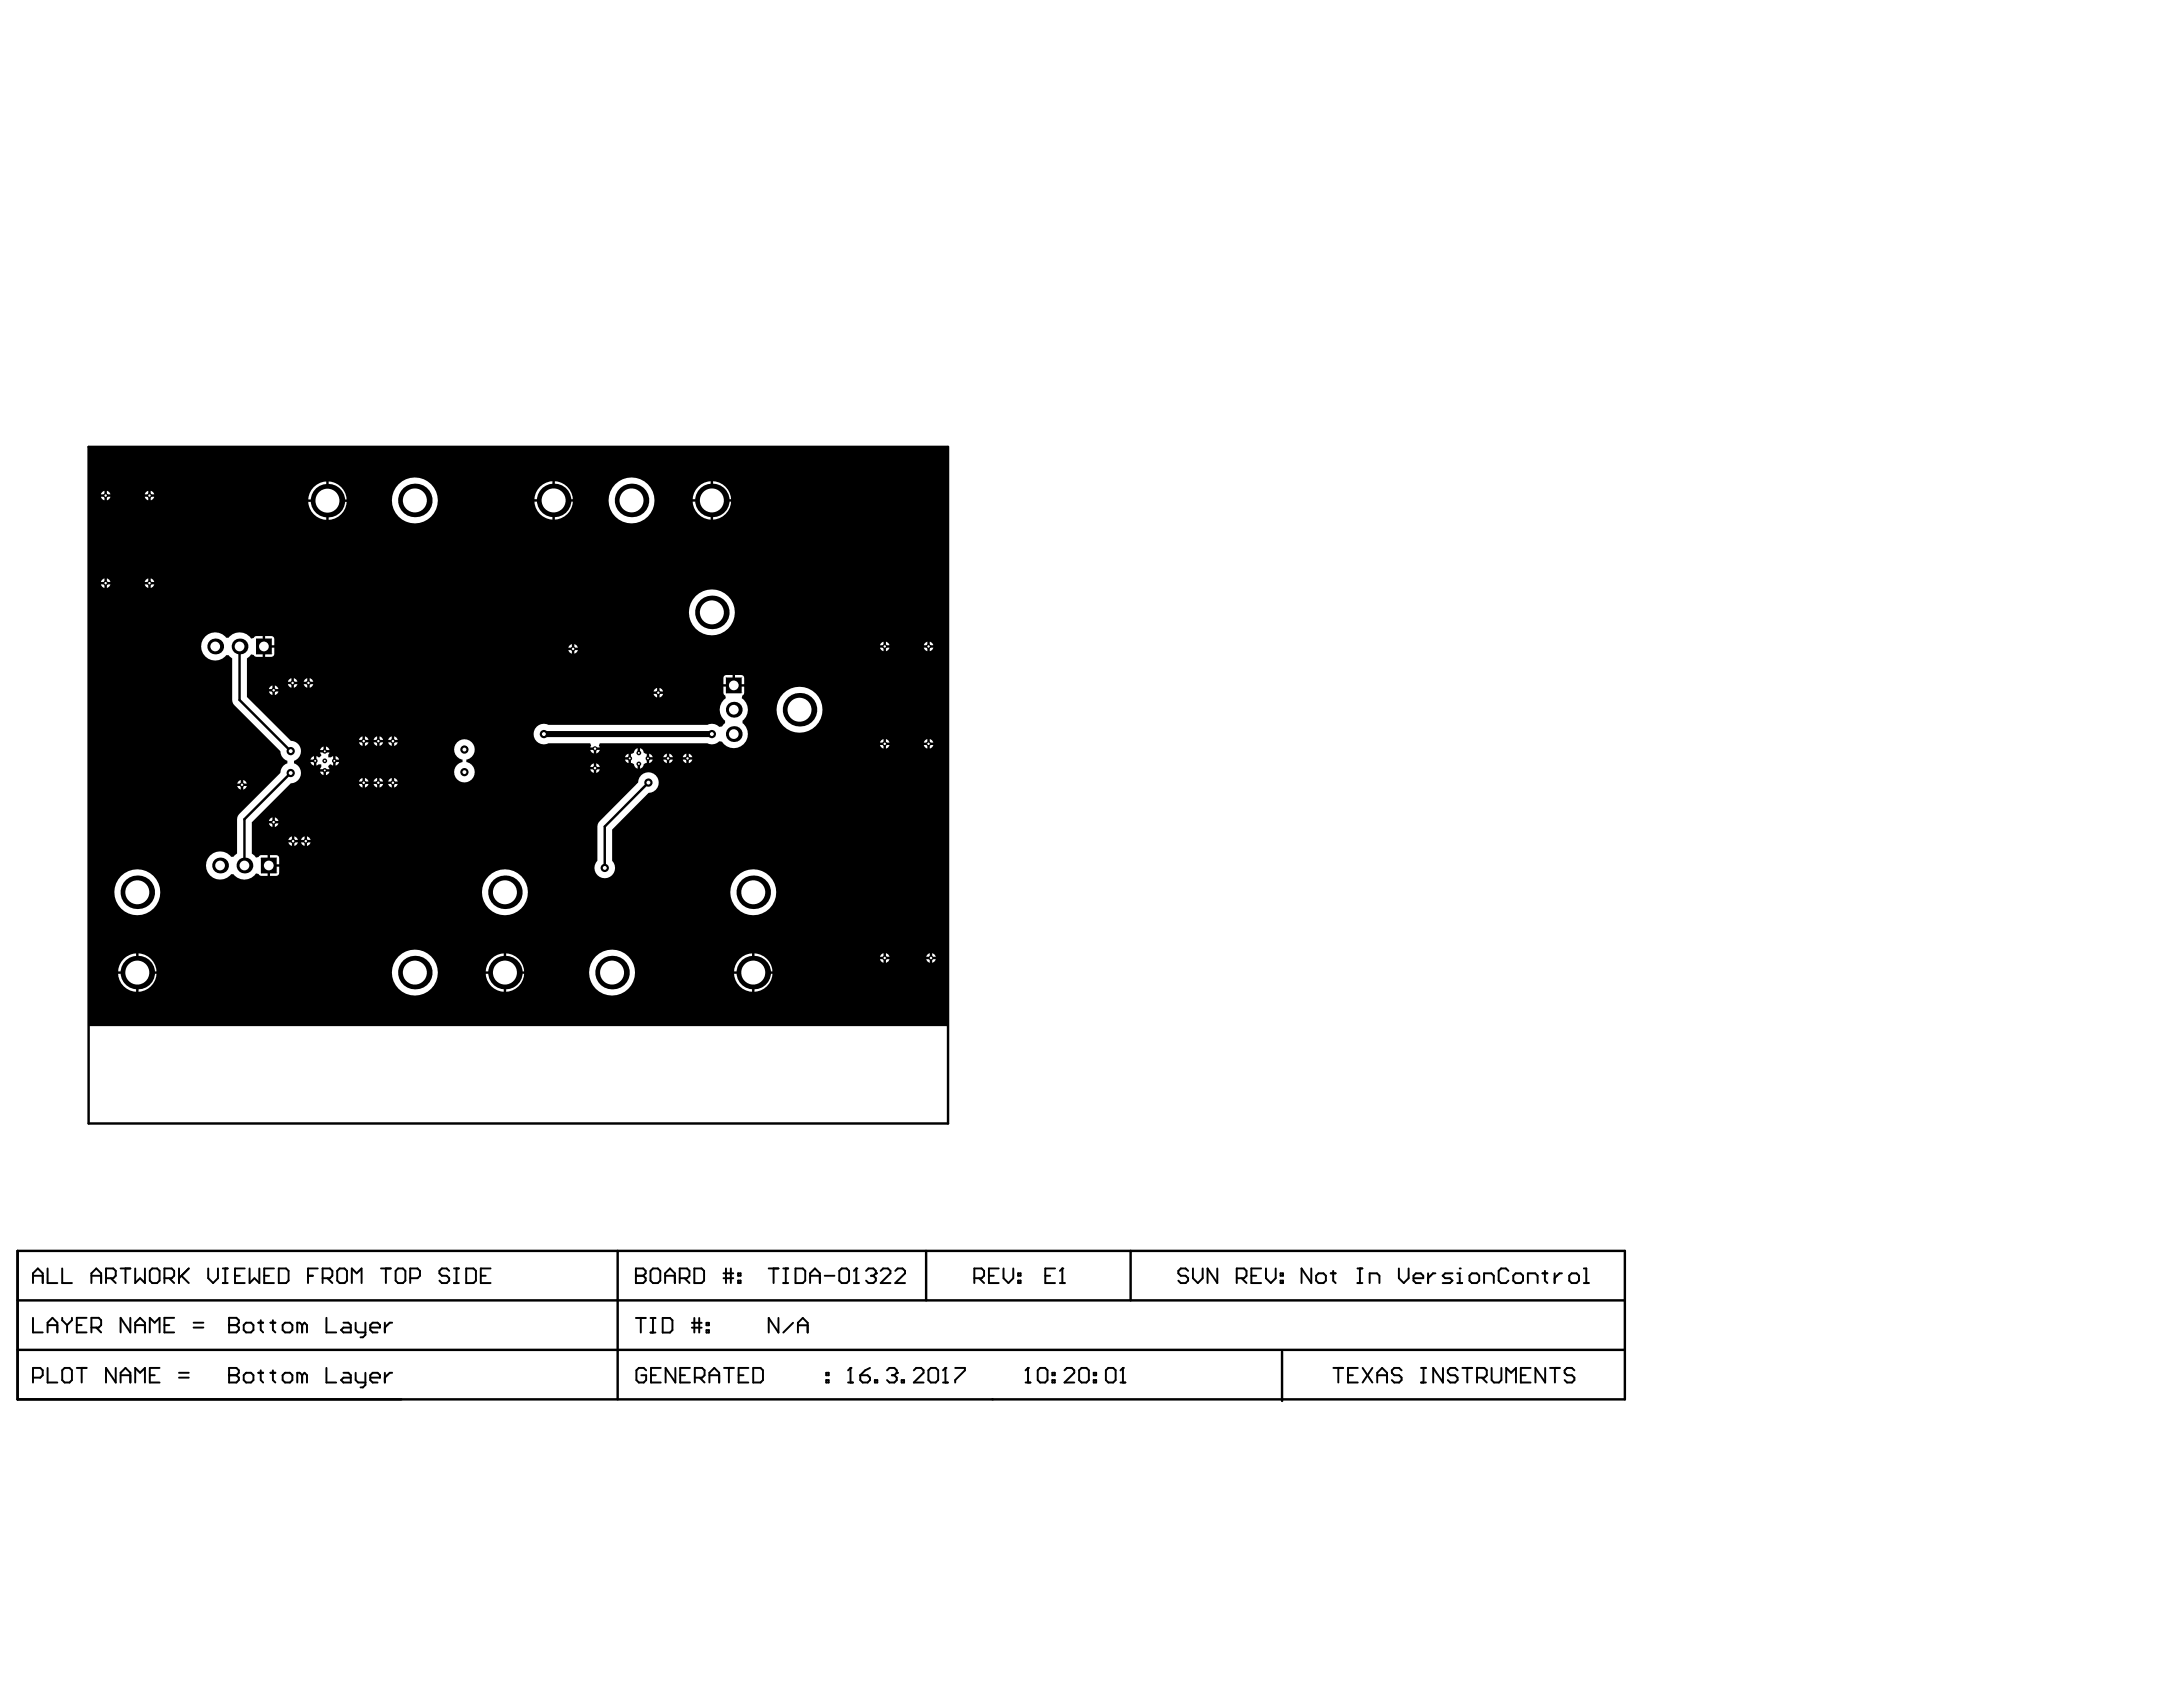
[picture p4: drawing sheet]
<svg xmlns="http://www.w3.org/2000/svg" width="279mm" height="216mm" viewBox="0 0 279 216" stroke-linecap="round" stroke-linejoin="round" font-family="sans-serif">
<path d="M11.3 57.2h110v86.6h-110zM30.7 82.7v6.9l6.5 6.5M37.2 98.6v.3l-5.9 5.9v6M83 100.2l-5.6 5.6v5.3M2.2 160.1v19h205.8v-19h-205.7v19M2.2 172.8h205.7M2.2 166.4h205.8M79.1 160.1v19M118.5 160.1v6.3M144.7 160.1v6.3M164.1 173v6.3" fill="none" stroke="#000" stroke-width=".31"/>
<g fill="none" stroke="#000" stroke-width=".25">
<path d="M4.2 163.3h1.3M4.2 164.2v-1.2l.6-.7 .7 .7v1.2M4.2 168.7v1.8h1.3M4.2 176.3h1l.3-.3v-.6l-.3-.3h-1v1.8M6.1 162.3v1.9h1.2M6.1 170.5v-1.2l.6-.6 .6 .6v1.2M6.1 175.1v1.8h1.2M6.1 169.6h1.2M8 162.3v1.9h1.2M8 175.4l.3-.3h.6l.3 .3v1.2l-.3 .3h-.6l-.3-.3zM8 168.7v.3l.6 .6M8.6 169.6v.9"/>
<path d="M9.2 168.7v.3l-.6 .6M9.8 175.1h1.3M9.8 169.6h.7M10.5 175.1v1.8M11.1 168.7h-1.3v1.8h1.3M11.7 163.3h1.2M11.7 169.9h.9l.3-.3v-.6l-.3-.3h-.9v1.8M11.7 164.2v-1.2l.6-.7 .6 .7v1.2M12.3 169.9l.6 .6M13.6 163.6h.9l.3-.3v-.7l-.3-.3h-.9v1.9M14.2 163.6l.6 .6M14.8 175.1v1.8l-1.2-1.8v1.8"/>
<path d="M15.4 162.3h1.3M15.4 176.9v-1.2l.7-.6 .6 .6v1.2M15.4 176h1.3M16.1 162.3v1.9M16.7 168.7v1.8l-1.3-1.8v1.8M17.3 162.3v1.9l.6-.6 .7 .6v-1.9M17.3 170.5v-1.2l.6-.6 .7 .6v1.2M17.3 176.9v-1.8l.6 .6 .7-.6v1.8M17.3 169.6h1.3M19.2 162.6l.3-.3h.6l.3 .3v1.3l-.3 .3h-.6l-.3-.3zM19.2 176h.6M19.2 170.5v-1.8l.6 .6 .6-.6v1.8"/>
<path d="M20.4 175.1h-1.2v1.8h1.2M21 163.6h1l.3-.3v-.7l-.3-.3h-1v1.9M21 169.6h.7M21.7 163.6l.6 .6M22.3 168.7h-1.3v1.8h1.3M22.9 176.3h1.3M22.9 175.7h1.3M22.9 162.3v1.9M23.2 163.3l1 .9M24.2 162.3l-1.3 1.3M24.8 169.9h1.2M24.8 169.3h1.2"/>
<path d="M26.7 162.3v1.3l.6 .6 .6-.6v-1.3M28.5 164.2h.6M28.5 162.3h.6M28.8 162.3v1.9M29.3 176h.1M29.3 169.6h.1M29.3 175.1h1l.3 .3v.3l-.3 .3 .3 .3v.3l-.3 .3h-1zM29.3 176h1M29.3 168.7h1l.3 .3v.3l-.3 .3 .3 .3v.3l-.3 .3h-1zM29.3 169.6h1M30.1 163.3h.6M31.2 176l.3-.3h.6l.3 .3v.6l-.3 .3h-.6l-.3-.3z"/>
<path d="M31.2 169.6l.3-.3h.6l.3 .3v.6l-.3 .3h-.6l-.3-.3zM31.3 162.3h-1.2v1.9h1.2M31.9 162.3v1.9l.7-.6 .6 .6v-1.9M33.1 175.7h.6M33.1 169.3h.6M33.4 169v1.2l.3 .3M33.4 175.4v1.2l.3 .3M33.8 163.3h.6M34.6 175.7h.6M34.6 169.3h.6M34.9 169v1.2l.3 .3M34.9 175.4v1.2l.3 .3"/>
<path d="M35.1 162.3h-1.3v1.9h1.3M35.7 162.3h.9l.3 .3v1.3l-.3 .3h-.9zM36.2 176l.3-.3h.6l.3 .3v.6l-.3 .3h-.6l-.3-.3zM36.2 169.6l.3-.3h.6l.3 .3v.6l-.3 .3h-.6l-.3-.3zM38.7 176l-.3-.3h-.4v1.2M38.7 169.6l-.3-.3h-.4v1.2M38.7 169.6v.9M38.7 176v.9M38.7 176l.3-.3 .3 .3v.9M38.7 169.6l.3-.3 .3 .3v.9M39.4 163.3h.6M40.7 162.3h-1.3v1.9"/>
<path d="M41.3 163.6h.9l.3-.3v-.7l-.3-.3h-.9v1.9M41.8 175.1v1.8h1.2M41.8 168.7v1.8h1.2M41.9 163.6l.6 .6M43.2 162.6l.3-.3h.6l.3 .3v1.3l-.3 .3h-.6l-.3-.3zM44 175.7h.6l.3 .3v.9h-.9l-.3-.3 .3-.3h.9M44 169.3h.6l.3 .3v.9h-.9l-.3-.3 .3-.3h.9M45 164.2v-1.9l.7 .7 .6-.7v1.9M45.5 175.7v.9l.3 .3h1M45.5 169.3v.9l.3 .3h1M46.8 169.3v1.5l-.3 .3h-.4M46.8 175.7v1.5l-.3 .4h-.4"/>
<path d="M47.4 176.3h1.2v-.3l-.3-.3h-.6l-.3 .3v.6l.3 .3h.6M47.4 169.9h1.2v-.3l-.3-.3h-.6l-.3 .3v.6l.3 .3h.6M48.8 162.3h1.2M49.3 169.3v1.2M49.3 175.7v1.2M49.4 162.3v1.9M50.2 175.7h-.3l-.6 .6M50.2 169.3h-.3l-.6 .6M50.6 162.6l.3-.3h.7l.3 .3v1.3l-.3 .3h-.7l-.3-.3zM52.5 163.6h.9l.4-.3v-.7l-.4-.3h-.9v1.9M57.5 162.6l-.3-.3h-.6l-.4 .3v.4l.4 .3h.6l.3 .3v.3l-.3 .3h-.6l-.4-.3M58.1 164.2h.6"/>
<path d="M58.1 162.3h.6M58.4 162.3v1.9M59.7 162.3h.9l.3 .3v1.3l-.3 .3h-.9zM61.5 163.3h.7M62.8 162.3h-1.3v1.9h1.3M81.4 163.3h.1M81.4 162.3h.9l.3 .3v.4l-.3 .3 .3 .3v.3l-.3 .3h-.9zM81.4 163.3h.9M81.4 168.7h1.2M82 168.7v1.8M82.7 175.4l-.3-.3h-.6l-.3 .3v1.2l.3 .3h.6l.3-.3v-.6h-.6M83.3 162.6l.3-.3h.6l.3 .3v1.3l-.3 .3h-.6l-.3-.3z"/>
<path d="M83.3 168.7h.6M83.3 170.5h.6M83.3 176h.6M83.6 168.7v1.8M84.6 175.1h-1.3v1.8h1.3M84.8 168.7h1l.3 .3v1.2l-.3 .3h-1zM85.1 163.3h1.3M85.1 164.2v-1.2l.7-.7 .6 .7v1.2M86.4 175.1v1.8l-1.2-1.8v1.8M87 163.6h.9l.3-.3v-.7l-.3-.3h-.9v1.9M87.1 176h.6M87.6 163.6l.6 .6"/>
<path d="M88.3 175.1h-1.2v1.8h1.2M88.6 169.9h1.2M88.6 169.3h1.2M88.9 162.3h.9l.3 .3v1.3l-.3 .3h-.9zM88.9 168.7v1.8M88.9 176.3h1l.3-.3v-.6l-.3-.3h-1v1.8M89.5 168.7v1.8M89.6 176.3l.6 .6M90.4 170.2h.3v.3h-.3zM90.4 169.3h.3v.3h-.3zM90.8 176h1.2M90.8 176.9v-1.2l.6-.6 .6 .6v1.2"/>
<path d="M92.6 163h1.3M92.6 163.6h1.3M92.7 175.1h1.2M92.9 162.3v1.9M93.3 175.1v1.8M93.5 162.3v1.9M94.5 163.9h.3v.3h-.3zM94.5 163h.3v.3h-.3zM94.5 176h.7M95.8 175.1h-1.3v1.8h1.3M96.4 175.1h.9l.4 .3v1.2l-.4 .3h-.9zM98.4 162.3h1.2"/>
<path d="M99 162.3v1.9M99.6 168.7v1.8l-1.2-1.8v1.8M100.3 164.2h.6M100.3 162.3h.6M100.6 162.3v1.9M101.5 169.3l-1.2 1.2M101.8 162.3h.9l.4 .3v1.3l-.4 .3h-.9zM102.1 169.6h1.3M102.1 170.5v-1.2l.6-.6 .7 .6v1.2M103.7 163.3h1.2M103.7 164.2v-1.2l.6-.7 .6 .7v1.2M105.6 163.3h1.2"/>
<path d="M105.8 176.6h.3v.3h-.3zM105.8 175.7h.3v.3h-.3zM107.4 162.6l.3-.3h.7l.3 .3v1.3l-.3 .3h-.7l-.3-.3zM108.5 176.9h.7M108.9 175.1h.1M108.9 175.1v1.8M108.9 175.1l-.4 .3M109.3 164.2h.6M109.6 162.3h.1M109.6 162.3v1.9M109.6 162.3l-.3 .3M110.1 176h.9l.4 .3v.3l-.4 .3h-.6l-.3-.3z"/>
<path d="M110.8 162.6l.4-.3h.6l.3 .3v.4M111.4 175.1l-.7 .3-.6 .6M111.5 163.3h.3M111.8 163.3l.3 .3v.3l-.3 .3h-.6l-.4-.3M112 176.6h.3v.3h-.3zM112.1 163h.1M112.1 163l-.3 .3M112.7 162.6l.3-.3h.7l.3 .3v.4l-1.3 1.2h1.3M113.5 175.4l.3-.3h.7l.3 .3v.3M114.2 176h.3M114.5 176l.3 .3v.3l-.3 .3h-.7l-.3-.3M114.6 162.6l.3-.3h.6l.3 .3v.4l-1.2 1.2h1.2"/>
<path d="M114.8 175.7h.1M114.8 175.7l-.3 .3M115.4 176.6h.3v.3h-.3zM117 175.4l.3-.3h.6l.3 .3v.3l-1.2 1.2h1.2M118.8 175.4l.3-.3h.7l.3 .3v1.2l-.3 .3h-.7l-.3-.3zM120.7 176.9h.6M121 175.1h.1M121 175.1v1.8M121 175.1l-.3 .3M122.3 175.1h1.2v.3l-1.2 1.2v.3M124.7 163.6h.9l.3-.3v-.7l-.3-.3h-.9v1.9M125.3 163.6l.6 .6"/>
<path d="M126.6 163.3h.6M127.8 162.3h-1.2v1.9h1.2M128.4 162.3v1.3l.7 .6 .6-.6v-1.3M130.3 163.9h.3v.3h-.3zM130.3 163h.3v.3h-.3zM131.3 176.9h.6M131.6 175.1h.1M131.6 175.1v1.8M131.6 175.1l-.3 .3M132.8 175.4l.3-.3h.7l.3 .3v1.2l-.3 .3h-.7l-.3-.3zM133.8 163.3h.6M134.7 176.6h.3v.3h-.3z"/>
<path d="M134.7 175.7h.3v.3h-.3zM135 162.3h-1.2v1.9h1.2M135.7 164.2h.6M136 162.3h.1M136 162.3v1.9M136 162.3l-.3 .3M136.2 175.4l.4-.3h.6l.3 .3v.3l-1.3 1.2h1.3M138.1 175.4l.3-.3h.7l.3 .3v1.2l-.3 .3h-.7l-.3-.3zM140 176.6h.3v.3h-.3zM140 175.7h.3v.3h-.3zM141.5 175.4l.4-.3h.6l.3 .3v1.2l-.3 .3h-.6l-.4-.3zM143.4 176.9h.6"/>
<path d="M143.7 175.1h.1M143.7 175.1v1.8M143.7 175.1l-.3 .3M152.1 162.6l-.3-.3h-.7l-.3 .3v.4l.3 .3h.7l.3 .3v.3l-.3 .3h-.7l-.3-.3M152.7 162.3v1.3l.6 .6 .6-.6v-1.3M155.8 162.3v1.9l-1.2-1.9v1.9M158.3 163.6h.9l.3-.3v-.7l-.3-.3h-.9v1.9M158.9 163.6l.6 .6M160.2 163.3h.6M161.4 162.3h-1.2v1.9h1.2M162 162.3v1.3l.7 .6 .6-.6v-1.3M163.9 163.9h.3v.3h-.3z"/>
<path d="M163.9 163h.3v.3h-.3zM167.8 162.3v1.9l-1.2-1.9v1.9M168.5 163.3l.3-.3h.6l.3 .3v.6l-.3 .3h-.6l-.3-.3zM170.3 163h.6M170.6 162.6v1.3l.3 .3M170.7 175.1h1.2M171.3 175.1v1.8M172.5 176h.7M173.7 164.2h.7M173.7 162.3h.7M173.8 175.1h-1.3v1.8h1.3M174.1 162.3v1.9"/>
<path d="M174.4 175.1l1.2 1.8M175.3 164.2v-1.2h.9l.4 .3v.9M175.6 175.1l-1.2 1.8M176.3 176h1.2M176.3 176.9v-1.2l.6-.6 .6 .6v1.2M179 162.3v1.3l.7 .6 .6-.6v-1.3M179.4 175.4l-.3-.3h-.6l-.4 .3v.3l.4 .3h.6l.3 .3v.3l-.3 .3h-.6l-.4-.3M180.9 163.6h1.3v-.3l-.4-.3h-.6l-.3 .3v.6l.3 .3h.6M181.9 175.1h.6M181.9 176.9h.6M182.2 175.1v1.8M182.8 163v1.2"/>
<path d="M183.7 163h-.3l-.6 .6M184.7 175.1v1.8l-1.3-1.8v1.8M185.9 163h-.9l-.4 .3 .4 .3h.6l.3 .3-.3 .3h-1M186.5 164.2h.6M186.5 163h.3v1.2M186.6 175.4l-.4-.3h-.6l-.3 .3v.3l.3 .3h.6l.4 .3v.3l-.4 .3h-.6l-.3-.3M186.8 162.3h.1M187.2 175.1h1.2M187.8 175.1v1.8M188.4 163h.6l.3 .3v.6l-.3 .3h-.6l-.3-.3v-.6zM189 176.3h1l.3-.3v-.6l-.3-.3h-1v1.8M189.7 176.3l.6 .6"/>
<path d="M189.9 164.2v-1.2h1l.3 .3v.9M190.9 175.1v1.5l.3 .3h.6l.4-.3v-1.5M192.8 176.9v-1.8l.6 .6 .6-.6v1.8M193.1 162.6l-.4-.3h-.6l-.3 .3v1.3l.3 .3h.6l.4-.3M193.7 163.3l.3-.3h.6l.3 .3v.6l-.3 .3h-.6l-.3-.3zM194.7 176h.6M195.6 164.2v-1.2h.9l.3 .3v.9M195.9 175.1h-1.2v1.8h1.2M197.4 163h.6M197.7 162.6v1.3l.3 .3M197.8 175.1v1.8l-1.3-1.8v1.8M198.4 175.1h1.2"/>
<path d="M199 163v1.2M199 175.1v1.8M199.9 163h-.3l-.6 .6M200.8 163.3l.4-.3h.6l.3 .3v.6l-.3 .3h-.6l-.4-.3zM201.5 175.4l-.3-.3h-.6l-.3 .3v.3l.3 .3h.6l.3 .3v.3l-.3 .3h-.6l-.3-.3M202.7 164.2h.6M202.7 162.3h.3v1.9"/>
</g>
<g fill="#000">
<path d="M11.3 57.2h110v74.1h-110zM19.3 62.8v.5h.4a.56 .56 0 0 0-.4-.5zM18.7 63l-.2 .3h.5v-.5zM13.7 62.8v.5h.4a.56 .56 0 0 0-.4-.5zM13.1 63l-.2 .3h.5v-.5zM91.3 61.6v2.3h2.3a2.43 2.43 0 0 0-2.3-2.3zM89.4 62.3a2.39 2.39 0 0 0-.7 1.6h2.3v-2.3a2.39 2.39 0 0 0-1.6 .7zM71 61.6v2.3h2.3a2.43 2.43 0 0 0-2.3-2.3zM69.1 62.3a2.39 2.39 0 0 0-.7 1.6h2.3v-2.3a2.39 2.39 0 0 0-1.6 .7zM42.1 61.6v2.3h2.3a2.43 2.43 0 0 0-2.3-2.3zM40.2 62.3a2.39 2.39 0 0 0-.7 1.6h2.3v-2.3a2.39 2.39 0 0 0-1.6 .7zM13.7 63.6v.4a.56 .56 0 0 0 .4-.4zM12.9 63.6a.56 .56 0 0 0 .5 .4v-.4zM19.3 63.6v.4a.56 .56 0 0 0 .4-.4zM18.5 63.6a.56 .56 0 0 0 .5 .4v-.4zM91.3 64.2v2.3a2.43 2.43 0 0 0 2.3-2.3zM88.7 64.2a2.43 2.43 0 0 0 2.3 2.3v-2.3zM71 64.2v2.3a2.43 2.43 0 0 0 2.3-2.3zM68.4 64.2a2.43 2.43 0 0 0 2.3 2.3v-2.3zM42.1 64.2v2.3a2.43 2.43 0 0 0 2.3-2.3zM39.5 64.2a2.43 2.43 0 0 0 2.3 2.3v-2.3zM77.9 64a2.95 2.95 0 0 0 5.9 0 2.95 2.95 0 0 0-5.9 0zM50.2 64a2.94 2.94 0 0 0 5.8 0 2.94 2.94 0 0 0-5.8 0zM19.3 74v.5h.4a.56 .56 0 0 0-.4-.5zM18.7 74.2l-.2 .3h.5v-.5zM13.7 74v.5h.4a.56 .56 0 0 0-.4-.5zM13.1 74.2l-.2 .3h.5v-.5zM19.3 74.8v.4a.56 .56 0 0 0 .4-.4zM18.5 74.8a.56 .56 0 0 0 .5 .4v-.4zM13.7 74.8v.4a.56 .56 0 0 0 .4-.4zM12.9 74.8a.56 .56 0 0 0 .5 .4v-.4zM88.2 78.4a2.95 2.95 0 0 0 5.9 0 2.95 2.95 0 0 0-5.9 0zM26.3 81.5a1.8 1.8 0 0 0 0 2.6 1.8 1.8 0 0 0 2.6-.3h.4l.4 .5v5.3l.1 .5 6.1 6a1.29 1.29 0 0 0 .9 1.3v.3a1.29 1.29 0 0 0-.9 1.2l-5.4 5.5-.2 .4v4.4l-.4 .5h-.3a1.8 1.8 0 0 0-2.7-.3 1.8 1.8 0 0 0 0 2.7 1.8 1.8 0 0 0 2.7-.2h.3a1.77 1.77 0 0 0 2.9-.1l.3 .1 .2 .2h.9v-2.7l-.9 .1-.2 .2-.3 .1-.6-.6v-4l5-5a1.31 1.31 0 0 0 1.3-1.1 1.31 1.31 0 0 0-.9-1.4v-.3a1.31 1.31 0 0 0 .9-1.5 1.31 1.31 0 0 0-1.3-1.1l-5.6-5.6v-4.9l.5-.6 .4 .1 .2 .2 .9 .1v-2.7h-.9l-.2 .2-.4 .1a1.77 1.77 0 0 0-2.8-.1h-.4a1.78 1.78 0 0 0-2.6-.1zM119 82.1v.5h.4a.56 .56 0 0 0-.4-.5zM118.4 82.3l-.2 .3h.5v-.5zM113.4 82.1v.5h.4a.56 .56 0 0 0-.4-.5zM112.8 82.3l-.2 .3h.5v-.5zM33.9 81.4v1.2h1.2v-.8a.38 .38 0 0 0-.4-.4zM73.5 82.4v.5h.5a.56 .56 0 0 0-.5-.5zM72.9 82.6l-.2 .3h.5v-.5zM119 82.9v.4a.56 .56 0 0 0 .4-.4zM118.2 82.9a.56 .56 0 0 0 .5 .4v-.4zM113.4 82.9v.4a.56 .56 0 0 0 .4-.4zM112.6 82.9a.56 .56 0 0 0 .5 .4v-.4zM73.5 83.2v.4a.56 .56 0 0 0 .5-.4zM72.7 83.2a.56 .56 0 0 0 .5 .4v-.4zM33.9 82.9v1.2h.8a.38 .38 0 0 0 .4-.4v-.8zM39.6 86.8v.4h.5a.56 .56 0 0 0-.5-.4zM39 87l-.1 .2h.4v-.4zM37.6 86.8v.4h.5a.56 .56 0 0 0-.5-.4zM37 87l-.1 .2h.4v-.4zM94.1 86.4v1.2h1.1v-.8a.38 .38 0 0 0-.3-.4zM92.7 86.5l-.1 .3v.8h1.2v-1.2h-.8zM39.6 87.6v.4a.56 .56 0 0 0 .5-.4zM38.9 87.6a.56 .56 0 0 0 .4 .4v-.4zM37.6 87.6v.4a.56 .56 0 0 0 .5-.4zM36.9 87.6a.56 .56 0 0 0 .4 .4v-.4zM35.2 87.7v.5h.4a.56 .56 0 0 0-.4-.5zM34.6 87.9l-.2 .3h.5v-.5zM84.4 88v.5h.5a.56 .56 0 0 0-.5-.5zM83.8 88.2l-.1 .3h.4v-.5zM35.2 88.5v.4a.56 .56 0 0 0 .4-.4zM34.4 88.5a.56 .56 0 0 0 .5 .4v-.4zM84.4 88.8v.5a.56 .56 0 0 0 .5-.5zM83.7 88.8a.56 .56 0 0 0 .4 .5v-.5zM68.7 93a1.31 1.31 0 0 0-.2 1.7 1.31 1.31 0 0 0 1.7 .4h5.3l.2 .3-.1 .3h1.2l-.1-.3 .1-.3h13.7a1.33 1.33 0 0 0 1.6-.2h.3a1.8 1.8 0 0 0 2.7 .4 1.8 1.8 0 0 0-.1-2.8v-.3a1.77 1.77 0 0 0-.1-2.8l.1-.4 .2-.2v-.9h-2.6v.9l.2 .2 .1 .4a1.77 1.77 0 0 0-.1 2.8v.3l-.4 .5h-.3a1.33 1.33 0 0 0-1.6-.2h-20.3a1.29 1.29 0 0 0-1.5 .2zM99.4 90.8a2.95 2.95 0 0 0 5.9 0 2.95 2.95 0 0 0-5.9 0zM50.4 94.2v.5h.5a.56 .56 0 0 0-.5-.5zM49.8 94.4l-.1 .3h.4v-.5zM48.6 94.2v.5h.4a.56 .56 0 0 0-.4-.5zM48 94.4l-.2 .3h.5v-.5zM46.7 94.2v.5h.5a.56 .56 0 0 0-.5-.5zM46.1 94.4l-.2 .3h.5v-.5zM119 94.6v.4h.4a.56 .56 0 0 0-.4-.4zM118.4 94.7l-.2 .3h.5v-.4zM113.4 94.6v.4h.4a.56 .56 0 0 0-.4-.4zM112.8 94.7l-.2 .3h.5v-.4zM50.4 95v.5a.56 .56 0 0 0 .5-.5zM49.7 95a.56 .56 0 0 0 .4 .5v-.5zM48.6 95v.5a.56 .56 0 0 0 .4-.5zM47.8 95a.56 .56 0 0 0 .5 .5v-.5zM46.7 95v.5a.56 .56 0 0 0 .5-.5zM45.9 95a.56 .56 0 0 0 .5 .5v-.5zM119 95.3v.5a.56 .56 0 0 0 .4-.5zM118.2 95.3a.56 .56 0 0 0 .5 .5v-.5zM113.4 95.3v.5a.56 .56 0 0 0 .4-.5zM112.6 95.3a.56 .56 0 0 0 .5 .5v-.5zM41.7 95.5v.5h.5a.56 .56 0 0 0-.5-.5zM41.1 95.7l-.1 .3h.4v-.5zM80.8 96.5v1.2l.3 .1a.58 .58 0 0 0 .5 .6v-.6h.3v.6a.58 .58 0 0 0 .5-.6l.4-.1v-1.2l-.4-.2a.58 .58 0 0 0-.5-.5v.6h-.3v-.6a.58 .58 0 0 0-.5 .5zM76.3 96v.4a.56 .56 0 0 0 .5-.4zM75.6 96a.56 .56 0 0 0 .4 .4v-.4zM88.2 96.5v.4h.4a.56 .56 0 0 0-.4-.4zM87.5 96.6l-.1 .3h.4v-.4zM85.7 96.5v.4h.4a.56 .56 0 0 0-.4-.4zM85.1 96.6l-.2 .3h.4v-.4zM83.1 96.5v.4h.4a.56 .56 0 0 0-.4-.4zM80.2 96.6l-.2 .3h.4v-.4zM40.5 96.8v1.2l.3-.2h.3v.4l-.1 .2h1.2l-.2-.4 .2-.2 .4 .2v-1.2l-.3 .1h-.3v-.3l.2-.3h-1.2l.1 .4-.2 .2zM43 96.8v.4h.4a.56 .56 0 0 0-.4-.4zM39.9 96.9l-.2 .3h.5v-.4zM83.1 97.2v.5a.56 .56 0 0 0 .4-.5zM80 97.2a.56 .56 0 0 0 .4 .5v-.5zM88.2 97.2v.5a.56 .56 0 0 0 .4-.5zM87.4 97.2a.56 .56 0 0 0 .4 .5v-.5zM85.7 97.2v.5a.56 .56 0 0 0 .4-.5zM84.9 97.2a.56 .56 0 0 0 .4 .5v-.5zM39.7 97.5a.56 .56 0 0 0 .5 .5v-.5zM43 97.5v.5a.56 .56 0 0 0 .4-.5zM76.3 97.7v.5h.5a.56 .56 0 0 0-.5-.5zM75.7 97.9l-.1 .3h.4v-.5zM76.3 98.5v.4a.56 .56 0 0 0 .5-.4zM75.6 98.5a.56 .56 0 0 0 .4 .4v-.4zM41.7 98.8v.4a.56 .56 0 0 0 .5-.4zM41 98.8a.56 .56 0 0 0 .4 .4v-.4zM50.4 99.6v.4h.5a.56 .56 0 0 0-.5-.4zM49.8 99.7l-.1 .3h.4v-.4zM48.6 99.6v.4h.4a.56 .56 0 0 0-.4-.4zM48 99.7l-.2 .3h.5v-.4zM46.7 99.6v.4h.5a.56 .56 0 0 0-.5-.4zM46.1 99.7l-.2 .3h.5v-.4zM58.5 95a1.31 1.31 0 0 0 .7 2.2v.3a1.31 1.31 0 0 0-.9 2 1.31 1.31 0 0 0 2.2 0 1.31 1.31 0 0 0-.8-2v-.3a1.32 1.32 0 0 0 .9-1.9 1.32 1.32 0 0 0-2.1-.3zM31.1 99.8v.5h.5a.56 .56 0 0 0-.5-.5zM30.5 100l-.1 .3h.4v-.5zM50.4 100.3v.5a.56 .56 0 0 0 .5-.5zM49.7 100.3a.56 .56 0 0 0 .4 .5v-.5zM48.6 100.3v.5a.56 .56 0 0 0 .4-.5zM47.8 100.3a.56 .56 0 0 0 .5 .5v-.5zM46.7 100.3v.5a.56 .56 0 0 0 .5-.5zM45.9 100.3a.56 .56 0 0 0 .5 .5v-.5zM31.1 100.6v.4a.56 .56 0 0 0 .5-.4zM30.4 100.6a.56 .56 0 0 0 .4 .4v-.4zM35.2 104.6v.5h.4a.56 .56 0 0 0-.4-.5zM34.6 104.8l-.2 .3h.5v-.5zM35.2 105.4v.4a.56 .56 0 0 0 .4-.4zM34.4 105.4a.56 .56 0 0 0 .5 .4v-.4zM39.3 107v.5h.4a.56 .56 0 0 0-.4-.5zM38.7 107.2l-.2 .3h.5v-.5zM37.7 107v.5h.4a.56 .56 0 0 0-.4-.5zM37.1 107.2l-.2 .3h.5v-.5zM39.3 107.8v.5a.56 .56 0 0 0 .4-.5zM38.5 107.8a.56 .56 0 0 0 .5 .5v-.5zM37.7 107.8v.5a.56 .56 0 0 0 .4-.5zM36.9 107.8a.56 .56 0 0 0 .5 .5v-.5zM34.6 109.4v1.2h1.1v-.8a.38 .38 0 0 0-.3-.4zM34.6 110.9v1.2h.8a.38 .38 0 0 0 .3-.4v-.8zM82.1 99.2l-.3 .3-.1 .6-5.1 5.2-.1 .5v4.4a1.32 1.32 0 0 0 0 1.8 1.32 1.32 0 0 0 1.8 0 1.32 1.32 0 0 0 0-1.8v-4l4.7-4.7a1.32 1.32 0 0 0 1.2-1.9 1.32 1.32 0 0 0-2.1-.4zM93.5 114.2a2.94 2.94 0 0 0 5.8 0 2.94 2.94 0 0 0-5.8 0zM61.7 114.2a2.95 2.95 0 0 0 5.9 0 2.95 2.95 0 0 0-5.9 0zM14.6 114.2a2.95 2.95 0 0 0 5.9 0 2.95 2.95 0 0 0-5.9 0zM119.3 122v.4h.5a.56 .56 0 0 0-.5-.4zM118.7 122.2l-.1 .2h.4v-.4zM113.4 122v.4h.4a.56 .56 0 0 0-.4-.4zM112.8 122.2l-.2 .2h.5v-.4zM119.3 122.8v.4a.56 .56 0 0 0 .5-.4zM118.6 122.8a.56 .56 0 0 0 .4 .4v-.4zM113.4 122.8v.4a.56 .56 0 0 0 .4-.4zM112.6 122.8a.56 .56 0 0 0 .5 .4v-.4zM96.6 122v2.3h2.3a2.43 2.43 0 0 0-2.3-2.3zM94.7 122.7a2.39 2.39 0 0 0-.7 1.6h2.3v-2.3a2.39 2.39 0 0 0-1.6 .7zM64.8 122v2.3h2.3a2.43 2.43 0 0 0-2.3-2.3zM62.9 122.7a2.39 2.39 0 0 0-.7 1.6h2.3v-2.3a2.39 2.39 0 0 0-1.6 .7zM17.7 122v2.3h2.3a2.43 2.43 0 0 0-2.3-2.3zM15.8 122.7a2.38 2.38 0 0 0-.7 1.6h2.3v-2.3a2.39 2.39 0 0 0-1.6 .7zM17.7 124.6v2.3a2.43 2.43 0 0 0 2.3-2.3zM15.1 124.6a2.43 2.43 0 0 0 2.3 2.3v-2.3zM96.6 124.6v2.3a2.43 2.43 0 0 0 2.3-2.3zM94 124.6a2.43 2.43 0 0 0 2.3 2.3v-2.3zM64.8 124.6v2.3a2.43 2.43 0 0 0 2.3-2.3zM62.2 124.6a2.43 2.43 0 0 0 2.3 2.3v-2.3zM75.4 124.5a2.95 2.95 0 0 0 5.9 0 2.95 2.95 0 0 0-5.9 0zM50.2 124.5a2.94 2.94 0 0 0 5.8 0 2.94 2.94 0 0 0-5.8 0z"/>
<circle cx="48.4" cy="100.2" r=".31"/>
</g>
<path d="M69.6 93.9h21.5" fill="none" stroke="#000" stroke-width=".78"/>
<circle cx="48.4" cy="100.2" r=".16" fill="#fff"/>
<circle cx="50.3" cy="94.8" r=".31" fill="#000"/>
<circle cx="50.3" cy="94.8" r=".16" fill="#fff"/>
<circle cx="48.4" cy="94.8" r=".31" fill="#000"/>
<circle cx="48.4" cy="94.8" r=".16" fill="#fff"/>
<circle cx="46.6" cy="94.8" r=".31" fill="#000"/>
<circle cx="46.6" cy="94.8" r=".16" fill="#fff"/>
<circle cx="35" cy="88.3" r=".31" fill="#000"/>
<circle cx="35" cy="88.3" r=".16" fill="#fff"/>
<circle cx="37.5" cy="87.4" r=".31" fill="#000"/>
<circle cx="37.5" cy="87.4" r=".16" fill="#fff"/>
<circle cx="39.5" cy="87.4" r=".31" fill="#000"/>
<circle cx="39.5" cy="87.4" r=".16" fill="#fff"/>
<circle cx="37.5" cy="107.7" r=".31" fill="#000"/>
<circle cx="37.5" cy="107.7" r=".16" fill="#fff"/>
<circle cx="50.3" cy="100.2" r=".31" fill="#000"/>
<circle cx="50.3" cy="100.2" r=".16" fill="#fff"/>
<circle cx="46.6" cy="100.2" r=".31" fill="#000"/>
<circle cx="46.6" cy="100.2" r=".16" fill="#fff"/>
<circle cx="39.1" cy="107.7" r=".31" fill="#000"/>
<circle cx="39.1" cy="107.7" r=".16" fill="#fff"/>
<circle cx="35" cy="105.2" r=".31" fill="#000"/>
<circle cx="35" cy="105.2" r=".16" fill="#fff"/>
<circle cx="88" cy="97.1" r=".31" fill="#000"/>
<circle cx="88" cy="97.1" r=".16" fill="#fff"/>
<circle cx="85.5" cy="97.1" r=".31" fill="#000"/>
<circle cx="85.5" cy="97.1" r=".16" fill="#fff"/>
<circle cx="13.5" cy="74.6" r=".31" fill="#000"/>
<circle cx="13.5" cy="74.6" r=".16" fill="#fff"/>
<circle cx="19.1" cy="74.6" r=".31" fill="#000"/>
<circle cx="19.1" cy="74.6" r=".16" fill="#fff"/>
<circle cx="19.1" cy="63.4" r=".31" fill="#000"/>
<circle cx="19.1" cy="63.4" r=".16" fill="#fff"/>
<circle cx="13.5" cy="63.4" r=".31" fill="#000"/>
<circle cx="13.5" cy="63.4" r=".16" fill="#fff"/>
<circle cx="113.2" cy="122.6" r=".31" fill="#000"/>
<circle cx="113.2" cy="122.6" r=".16" fill="#fff"/>
<circle cx="119.2" cy="122.6" r=".31" fill="#000"/>
<circle cx="119.2" cy="122.6" r=".16" fill="#fff"/>
<circle cx="118.8" cy="82.7" r=".31" fill="#000"/>
<circle cx="118.8" cy="82.7" r=".16" fill="#fff"/>
<circle cx="113.2" cy="82.7" r=".31" fill="#000"/>
<circle cx="113.2" cy="82.7" r=".16" fill="#fff"/>
<circle cx="113.2" cy="95.2" r=".31" fill="#000"/>
<circle cx="113.2" cy="95.2" r=".16" fill="#fff"/>
<circle cx="118.8" cy="95.2" r=".31" fill="#000"/>
<circle cx="118.8" cy="95.2" r=".16" fill="#fff"/>
<circle cx="76.2" cy="98.3" r=".31" fill="#000"/>
<circle cx="76.2" cy="98.3" r=".16" fill="#fff"/>
<circle cx="76.2" cy="95.8" r=".31" fill="#000"/>
<circle cx="76.2" cy="95.8" r=".16" fill="#fff"/>
<circle cx="73.4" cy="83" r=".31" fill="#000"/>
<circle cx="73.4" cy="83" r=".16" fill="#fff"/>
<circle cx="84.3" cy="88.7" r=".31" fill="#000"/>
<circle cx="84.3" cy="88.7" r=".16" fill="#fff"/>
<circle cx="81.8" cy="96.4" r=".31" fill="#000"/>
<circle cx="81.8" cy="96.4" r=".12" fill="#fff"/>
<circle cx="81.8" cy="97.8" r=".31" fill="#000"/>
<circle cx="81.8" cy="97.8" r=".12" fill="#fff"/>
<circle cx="80.6" cy="97.1" r=".31" fill="#000"/>
<circle cx="80.6" cy="97.1" r=".12" fill="#fff"/>
<circle cx="82.9" cy="97.1" r=".31" fill="#000"/>
<circle cx="82.9" cy="97.1" r=".12" fill="#fff"/>
<circle cx="69.6" cy="93.9" r=".53" fill="#000"/>
<circle cx="69.6" cy="93.9" r=".25" fill="#fff"/>
<circle cx="31" cy="100.4" r=".31" fill="#000"/>
<circle cx="31" cy="100.4" r=".16" fill="#fff"/>
<circle cx="77.4" cy="111.1" r=".53" fill="#000"/>
<circle cx="77.4" cy="111.1" r=".25" fill="#fff"/>
<circle cx="41.6" cy="97.4" r=".31" fill="#000"/>
<circle cx="41.6" cy="97.4" r=".12" fill="#fff"/>
<circle cx="40.3" cy="97.4" r=".31" fill="#000"/>
<circle cx="40.3" cy="97.4" r=".12" fill="#fff"/>
<circle cx="41.6" cy="98.6" r=".31" fill="#000"/>
<circle cx="41.6" cy="98.6" r=".12" fill="#fff"/>
<circle cx="42.8" cy="97.4" r=".31" fill="#000"/>
<circle cx="42.8" cy="97.4" r=".12" fill="#fff"/>
<circle cx="41.6" cy="96.1" r=".31" fill="#000"/>
<circle cx="41.6" cy="96.1" r=".12" fill="#fff"/>
<circle cx="83" cy="100.2" r=".53" fill="#000"/>
<circle cx="83" cy="100.2" r=".25" fill="#fff"/>
<circle cx="37.2" cy="98.9" r=".53" fill="#000"/>
<circle cx="37.2" cy="98.9" r=".25" fill="#fff"/>
<circle cx="37.2" cy="96.1" r=".53" fill="#000"/>
<circle cx="37.2" cy="96.1" r=".25" fill="#fff"/>
<circle cx="91.1" cy="93.9" r=".53" fill="#000"/>
<circle cx="91.1" cy="93.9" r=".25" fill="#fff"/>
<circle cx="59.4" cy="98.8" r=".53" fill="#000"/>
<circle cx="59.4" cy="98.8" r=".25" fill="#fff"/>
<circle cx="59.4" cy="95.9" r=".53" fill="#000"/>
<circle cx="59.4" cy="95.9" r=".25" fill="#fff"/>
<circle cx="17.6" cy="124.5" r="2.15" fill="#000"/>
<circle cx="17.6" cy="124.5" r="1.53" fill="#fff"/>
<circle cx="17.6" cy="114.2" r="2.15" fill="#000"/>
<circle cx="17.6" cy="114.2" r="1.53" fill="#fff"/>
<circle cx="27.5" cy="82.7" r="1.01" fill="#000"/>
<circle cx="27.5" cy="82.7" r=".62" fill="#fff"/>
<path d="M32.8 81.8l1.9-.1 .1 2h-2z" fill-rule="evenodd" fill="#000"/>
<path d="M34.7 81.7l.1 .1z" fill="#000"/>
<circle cx="33.8" cy="82.7" r=".62" fill="#fff"/>
<circle cx="53.1" cy="124.5" r="2.15" fill="#000"/>
<circle cx="53.1" cy="124.5" r="1.53" fill="#fff"/>
<circle cx="53.1" cy="64" r="2.15" fill="#000"/>
<circle cx="53.1" cy="64" r="1.53" fill="#fff"/>
<circle cx="64.6" cy="124.5" r="2.15" fill="#000"/>
<circle cx="64.6" cy="124.5" r="1.53" fill="#fff"/>
<circle cx="64.6" cy="114.2" r="2.15" fill="#000"/>
<circle cx="64.6" cy="114.2" r="1.53" fill="#fff"/>
<circle cx="78.3" cy="124.5" r="2.15" fill="#000"/>
<circle cx="78.3" cy="124.5" r="1.53" fill="#fff"/>
<circle cx="96.4" cy="124.5" r="2.15" fill="#000"/>
<circle cx="96.4" cy="124.5" r="1.53" fill="#fff"/>
<circle cx="96.4" cy="114.2" r="2.15" fill="#000"/>
<circle cx="96.4" cy="114.2" r="1.53" fill="#fff"/>
<circle cx="93.9" cy="93.9" r="1.01" fill="#000"/>
<circle cx="93.9" cy="93.9" r=".62" fill="#fff"/>
<path d="M92.9 86.8l2-.1v2h-1.9z" fill-rule="evenodd" fill="#000"/>
<path d="M92.9 88.7h.1zM94.9 86.7v.1z" fill="#000"/>
<circle cx="93.9" cy="87.7" r=".62" fill="#fff"/>
<circle cx="28.2" cy="110.8" r="1.01" fill="#000"/>
<circle cx="28.2" cy="110.8" r=".62" fill="#fff"/>
<path d="M33.4 109.8h2v1.9l-2 .1z" fill-rule="evenodd" fill="#000"/>
<path d="M33.4 111.7v.1z" fill="#000"/>
<circle cx="34.4" cy="110.8" r=".62" fill="#fff"/>
<circle cx="93.9" cy="90.8" r="1.01" fill="#000"/>
<circle cx="93.9" cy="90.8" r=".62" fill="#fff"/>
<circle cx="30.7" cy="82.7" r="1.01" fill="#000"/>
<circle cx="30.7" cy="82.7" r=".62" fill="#fff"/>
<circle cx="70.9" cy="64" r="2.15" fill="#000"/>
<circle cx="70.9" cy="64" r="1.53" fill="#fff"/>
<circle cx="41.9" cy="64.1" r="2.15" fill="#000"/>
<circle cx="41.9" cy="64.1" r="1.53" fill="#fff"/>
<circle cx="91.1" cy="78.4" r="2.15" fill="#000"/>
<circle cx="91.1" cy="78.4" r="1.53" fill="#fff"/>
<circle cx="80.8" cy="64" r="2.15" fill="#000"/>
<circle cx="80.8" cy="64" r="1.53" fill="#fff"/>
<circle cx="91.1" cy="64" r="2.15" fill="#000"/>
<circle cx="91.1" cy="64" r="1.53" fill="#fff"/>
<circle cx="31.3" cy="110.8" r="1.01" fill="#000"/>
<circle cx="31.3" cy="110.8" r=".62" fill="#fff"/>
<circle cx="102.3" cy="90.8" r="2.15" fill="#000"/>
<circle cx="102.3" cy="90.8" r="1.53" fill="#fff"/>
</svg>
